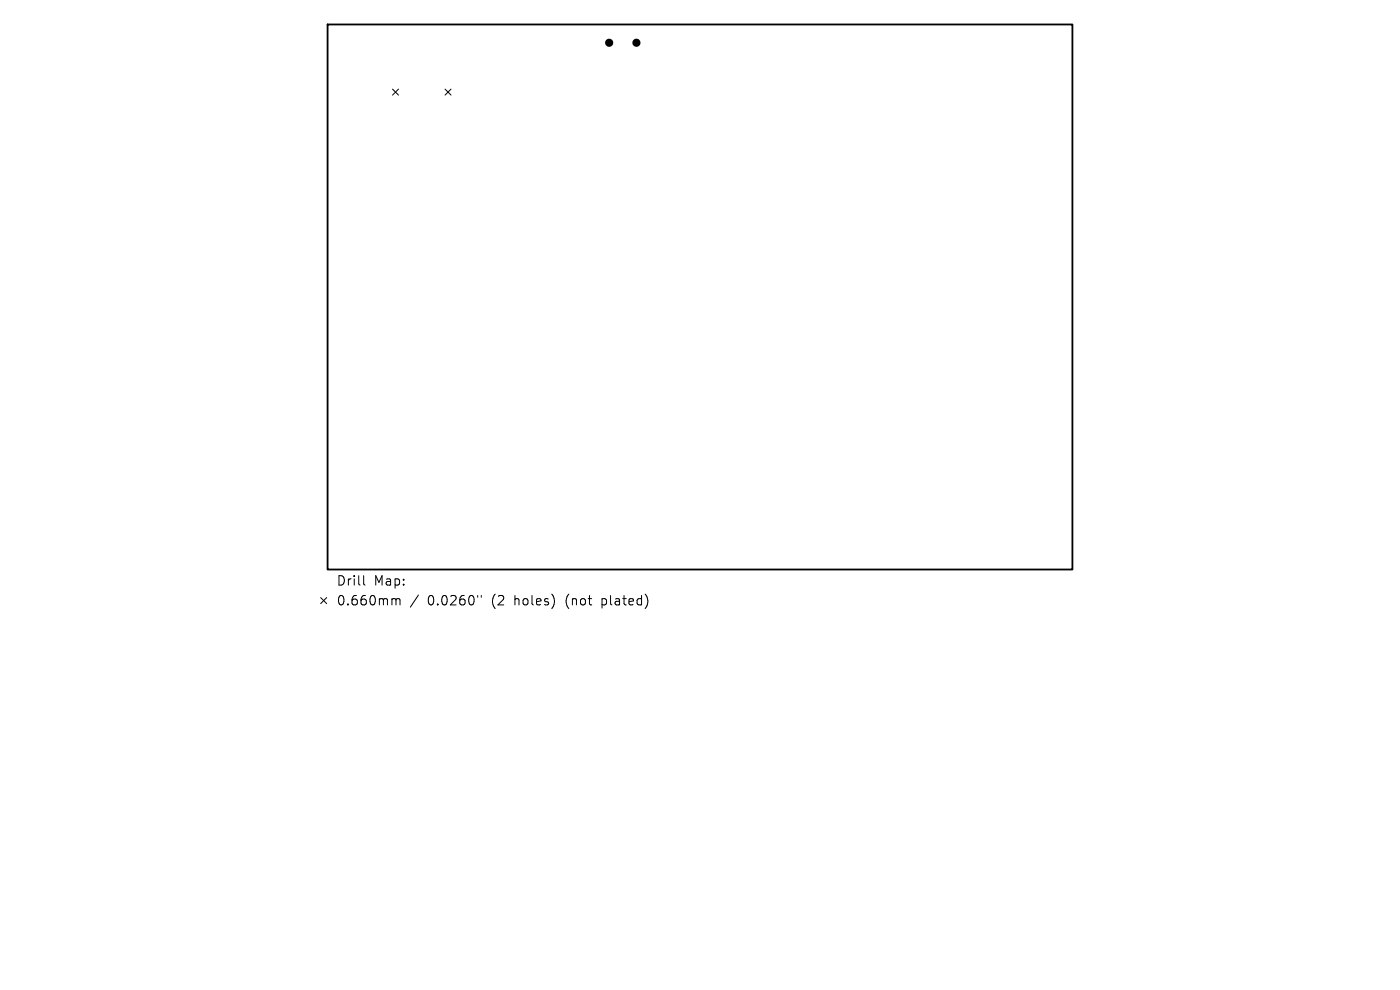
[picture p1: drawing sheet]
<svg xmlns="http://www.w3.org/2000/svg" width="297mm" height="210mm" viewBox="0 0 297 210" stroke-linecap="round" stroke-linejoin="round" font-family="sans-serif">
<defs><g id="words">
<g font-size="2.8">
<text x="71.3" y="124.5">Drill</text>
<text x="79.3" y="124.5">Map:</text>
<text x="71.3" y="128.7">0.660mm</text>
<text x="90.7" y="128.7">0.0260&quot;</text>
<text x="104.5" y="128.7">(2</text>
<text x="109.4" y="128.7">holes)</text>
<text x="120.5" y="128.7">(not</text>
<text x="128.3" y="128.7">plated)</text>
</g>
</g></defs>
<path d="M69.5 5.2h158v115.6h-158z" fill="none" stroke="#000" stroke-width=".39"/>
<g fill="#000">
<circle cx="129.2" cy="9.1" r=".87"/>
<circle cx="135" cy="9.1" r=".87"/>
</g>
<g fill="none" stroke="#000" stroke-width=".21">
<path d="M83.3 18.9l1.2 1.3M84.5 18.9l-1.2 1.3M94.4 18.9l1.3 1.3M95.7 18.9l-1.3 1.3M68 126.8l1.3 1.2M69.3 126.8l-1.3 1.2M77.1 122.1v1.7l.3 .3M83.4 127l.5 .1 .1 .2M84 127.3l.3-.3 .5 .1 .1 1.2M84 127.3v1M88.8 126.2l-1.7 2.6M101.3 126.3v.4"/>
<path d="M102.1 126.3v.4"/>
</g>
<use href="#words"/>
</svg>
